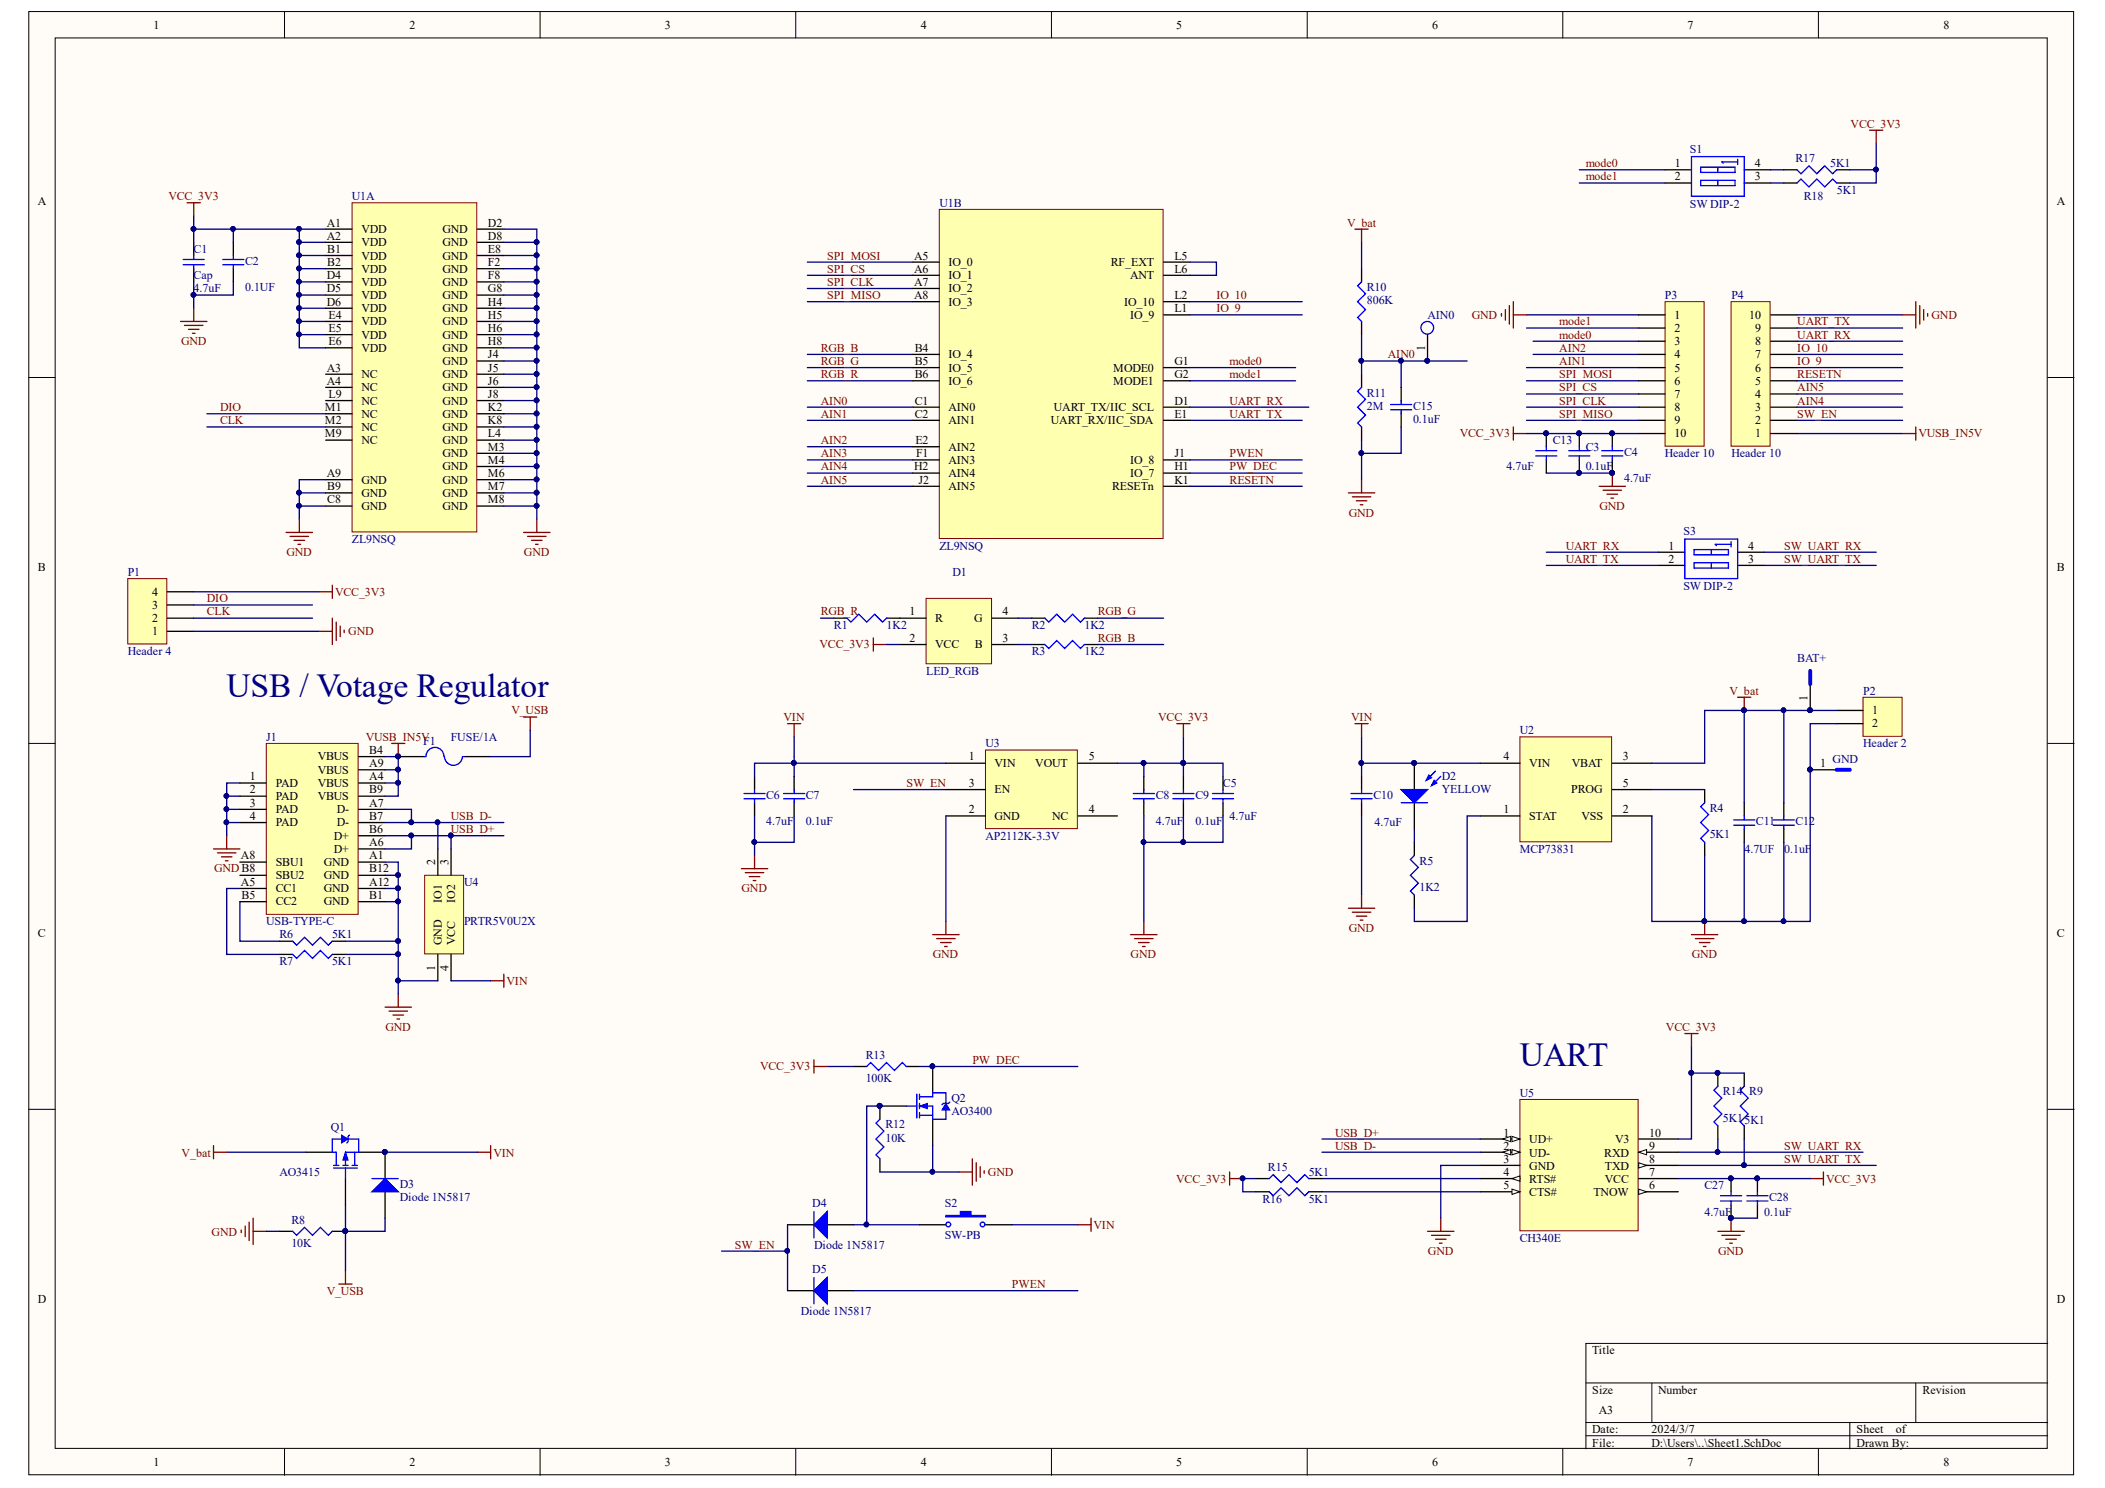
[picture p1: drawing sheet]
<svg xmlns="http://www.w3.org/2000/svg" width="297mm" height="210mm" viewBox="0 0 297 210" stroke-linecap="round" stroke-linejoin="round" font-family="sans-serif">
<defs><g id="words">
<g font-size="4.7" fill="#000080">
<text x="32" y="98.3">USB / Votage Regulator</text>
<text x="214.4" y="150.4">UART</text>
</g>
<g font-size="1.7">
<text x="21.7" y="4.1">1</text>
<text x="57.8" y="4.1">2</text>
<text x="93.8" y="4.1">3</text>
<text x="129.9" y="4.1">4</text>
<text x="166" y="4.1">5</text>
<text x="202.1" y="4.1">6</text>
<text x="238.1" y="4.1">7</text>
<text x="274.3" y="4.1">8</text>
<text x="236.4" y="23.6">1</text>
<text x="247.6" y="23.6">4</text>
<text x="5.3" y="28.9">A</text>
<text x="236.4" y="25.5">2</text>
<text x="247.6" y="25.5">3</text>
<text x="290.2" y="28.9">A</text>
<text x="46.1" y="32">A1</text>
<text x="46.1" y="33.8">A2</text>
<text x="46.2" y="35.7">B1</text>
<text x="51" y="32.9">VDD</text>
<text x="51" y="34.7">VDD</text>
<text x="62.4" y="32.9">GND</text>
<text x="62.4" y="34.7">GND</text>
<text x="68.9" y="32">D2</text>
<text x="68.9" y="33.8">D8</text>
<text x="68.9" y="35.7">E8</text>
<text x="46.1" y="39.4">D4</text>
<text x="46.1" y="41.3">D5</text>
<text x="46.2" y="37.5">B2</text>
<text x="51" y="36.6">VDD</text>
<text x="51" y="38.5">VDD</text>
<text x="51" y="40.3">VDD</text>
<text x="62.4" y="36.6">GND</text>
<text x="62.4" y="38.5">GND</text>
<text x="62.4" y="40.3">GND</text>
<text x="68.9" y="37.5">F2</text>
<text x="68.9" y="39.4">F8</text>
<text x="68.9" y="41.3">G8</text>
<text x="129" y="36.6">A5</text>
<text x="129" y="38.5">A6</text>
<text x="129" y="40.3">A7</text>
<text x="133.8" y="37.5">IO_0</text>
<text x="133.8" y="39.4">IO_1</text>
<text x="133.8" y="41.3">IO_2</text>
<text x="156.8" y="37.5">RF_EXT</text>
<text x="159.5" y="39.4">ANT</text>
<text x="165.7" y="36.6">L5</text>
<text x="165.7" y="38.5">L6</text>
<text x="46.1" y="43.1">D6</text>
<text x="46.4" y="45">E4</text>
<text x="46.4" y="46.8">E5</text>
<text x="51" y="42.2">VDD</text>
<text x="51" y="44">VDD</text>
<text x="51" y="45.9">VDD</text>
<text x="51" y="47.8">VDD</text>
<text x="62.4" y="42.2">GND</text>
<text x="62.4" y="44">GND</text>
<text x="62.4" y="45.9">GND</text>
<text x="62.4" y="47.8">GND</text>
<text x="68.9" y="43.1">H4</text>
<text x="68.9" y="45">H5</text>
<text x="68.9" y="46.8">H6</text>
<text x="129" y="42.2">A8</text>
<text x="133.8" y="43.1">IO_3</text>
<text x="158.6" y="43.1">IO_10</text>
<text x="159.5" y="45">IO_9</text>
<text x="165.7" y="44">L1</text>
<text x="165.7" y="42.2">L2</text>
<text x="236.3" y="45">1</text>
<text x="236.3" y="46.8">2</text>
<text x="246.8" y="45">10</text>
<text x="247.7" y="46.8">9</text>
<text x="46.1" y="52.4">A3</text>
<text x="46.4" y="48.7">E6</text>
<text x="51" y="49.6">VDD</text>
<text x="51" y="53.3">NC</text>
<text x="62.4" y="49.6">GND</text>
<text x="62.4" y="51.5">GND</text>
<text x="62.4" y="53.3">GND</text>
<text x="68.9" y="48.7">H8</text>
<text x="68.9" y="50.6">J4</text>
<text x="68.9" y="52.4">J5</text>
<text x="129.1" y="49.6">B4</text>
<text x="129.1" y="51.5">B5</text>
<text x="129.1" y="53.3">B6</text>
<text x="133.8" y="50.6">IO_4</text>
<text x="133.8" y="52.4">IO_5</text>
<text x="157.1" y="52.4">MODE0</text>
<text x="165.7" y="51.5">G1</text>
<text x="165.7" y="53.3">G2</text>
<text x="201.1" y="49.5" transform="rotate(-90 201.1 49.5)">1</text>
<text x="236.3" y="48.7">3</text>
<text x="236.3" y="50.6">4</text>
<text x="236.3" y="52.4">5</text>
<text x="247.7" y="52.4">6</text>
<text x="247.7" y="50.6">7</text>
<text x="247.7" y="48.7">8</text>
<text x="45.9" y="58">M1</text>
<text x="45.9" y="59.9">M2</text>
<text x="46.1" y="54.3">A4</text>
<text x="46.4" y="56.1">L9</text>
<text x="51" y="55.2">NC</text>
<text x="51" y="57.1">NC</text>
<text x="51" y="58.9">NC</text>
<text x="62.4" y="55.2">GND</text>
<text x="62.4" y="57.1">GND</text>
<text x="62.4" y="58.9">GND</text>
<text x="68.9" y="54.3">J6</text>
<text x="68.9" y="56.1">J8</text>
<text x="68.9" y="58">K2</text>
<text x="68.9" y="59.9">K8</text>
<text x="129.1" y="57.1">C1</text>
<text x="129.1" y="58.9">C2</text>
<text x="133.8" y="54.3">IO_6</text>
<text x="133.8" y="58">AIN0</text>
<text x="133.8" y="59.9">AIN1</text>
<text x="148.3" y="59.9">UART_RX/IIC_SDA</text>
<text x="148.7" y="58">UART_TX/IIC_SCL</text>
<text x="157.1" y="54.3">MODE1</text>
<text x="165.7" y="57.1">D1</text>
<text x="165.7" y="58.9">E1</text>
<text x="236.3" y="54.3">6</text>
<text x="236.3" y="56.1">7</text>
<text x="236.3" y="58">8</text>
<text x="236.3" y="59.9">9</text>
<text x="247.7" y="59.9">2</text>
<text x="247.7" y="58">3</text>
<text x="247.7" y="56.1">4</text>
<text x="247.7" y="54.3">5</text>
<text x="45.9" y="61.7">M9</text>
<text x="51" y="60.8">NC</text>
<text x="51" y="62.6">NC</text>
<text x="62.4" y="60.8">GND</text>
<text x="62.4" y="62.6">GND</text>
<text x="62.4" y="64.5">GND</text>
<text x="68.9" y="61.7">L4</text>
<text x="68.9" y="63.6">M3</text>
<text x="68.9" y="65.4">M4</text>
<text x="129.2" y="62.6">E2</text>
<text x="129.3" y="64.5">F1</text>
<text x="133.8" y="63.6">AIN2</text>
<text x="133.8" y="65.4">AIN3</text>
<text x="159.5" y="65.4">IO_8</text>
<text x="165.7" y="64.5">J1</text>
<text x="236.3" y="61.7">10</text>
<text x="247.7" y="61.7">1</text>
<text x="46.1" y="67.3">A9</text>
<text x="46.2" y="69.2">B9</text>
<text x="46.2" y="71">C8</text>
<text x="51" y="68.2">GND</text>
<text x="51" y="70.1">GND</text>
<text x="51" y="71.9">GND</text>
<text x="62.4" y="66.4">GND</text>
<text x="62.4" y="68.2">GND</text>
<text x="62.4" y="70.1">GND</text>
<text x="62.4" y="71.9">GND</text>
<text x="68.9" y="67.3">M6</text>
<text x="68.9" y="69.2">M7</text>
<text x="68.9" y="71">M8</text>
<text x="129" y="66.4">H2</text>
<text x="129.6" y="68.2">J2</text>
<text x="133.8" y="67.3">AIN4</text>
<text x="133.8" y="69.2">AIN5</text>
<text x="156.9" y="69.2">RESETn</text>
<text x="159.5" y="67.3">IO_7</text>
<text x="165.7" y="66.4">H1</text>
<text x="165.7" y="68.2">K1</text>
<text x="235.4" y="77.5">1</text>
<text x="246.7" y="77.5">4</text>
<text x="5.3" y="80.6">B</text>
<text x="235.4" y="79.4">2</text>
<text x="246.7" y="79.4">3</text>
<text x="290.2" y="80.6">B</text>
<text x="21.5" y="89.6">1</text>
<text x="21.5" y="87.7">2</text>
<text x="21.5" y="85.9">3</text>
<text x="21.5" y="84">4</text>
<text x="128.3" y="86.8">1</text>
<text x="132" y="87.7">R</text>
<text x="137.5" y="87.7">G</text>
<text x="141.4" y="86.8">4</text>
<text x="128.3" y="90.5">2</text>
<text x="132" y="91.5">VCC</text>
<text x="137.6" y="91.5">B</text>
<text x="141.4" y="90.5">3</text>
<text x="255.1" y="98.8" transform="rotate(-90 255.1 98.8)">1</text>
<text x="264.2" y="100.8">1</text>
<text x="44.8" y="107.3">VBUS</text>
<text x="52.1" y="106.3">B4</text>
<text x="136.7" y="107.3">1</text>
<text x="153.6" y="107.3">5</text>
<text x="212.2" y="107.3">4</text>
<text x="229" y="107.3">3</text>
<text x="264.2" y="102.6">2</text>
<text x="35.3" y="110.1">1</text>
<text x="35.3" y="111.9">2</text>
<text x="35.3" y="113.8">3</text>
<text x="38.9" y="111">PAD</text>
<text x="38.9" y="112.8">PAD</text>
<text x="44.8" y="111">VBUS</text>
<text x="44.8" y="109.1">VBUS</text>
<text x="44.8" y="112.8">VBUS</text>
<text x="52.1" y="110.1">A4</text>
<text x="52.1" y="113.8">A7</text>
<text x="52.1" y="108.2">A9</text>
<text x="52.1" y="111.9">B9</text>
<text x="136.7" y="111">3</text>
<text x="140.3" y="108.2">VIN</text>
<text x="140.3" y="111.9">EN</text>
<text x="146.1" y="108.2">VOUT</text>
<text x="215.8" y="108.2">VIN</text>
<text x="221.7" y="111.9">PROG</text>
<text x="221.8" y="108.2">VBAT</text>
<text x="229" y="111">5</text>
<text x="256.8" y="108.2">1</text>
<text x="35.3" y="115.6">4</text>
<text x="38.9" y="114.7">PAD</text>
<text x="38.9" y="116.6">PAD</text>
<text x="47.1" y="118.4">D+</text>
<text x="47.5" y="114.7">D-</text>
<text x="47.5" y="116.6">D-</text>
<text x="52.1" y="119.4">A6</text>
<text x="52.1" y="117.5">B6</text>
<text x="52.1" y="115.6">B7</text>
<text x="136.7" y="114.7">2</text>
<text x="140.3" y="115.6">GND</text>
<text x="148.5" y="115.6">NC</text>
<text x="153.6" y="114.7">4</text>
<text x="212.2" y="114.7">1</text>
<text x="215.8" y="115.6">STAT</text>
<text x="223.2" y="115.6">VSS</text>
<text x="229" y="114.7">2</text>
<text x="34" y="124.9">A5</text>
<text x="34" y="121.2">A8</text>
<text x="38.9" y="125.9">CC1</text>
<text x="38.9" y="122.1">SBU1</text>
<text x="38.9" y="124">SBU2</text>
<text x="45.7" y="122.1">GND</text>
<text x="45.7" y="125.9">GND</text>
<text x="45.7" y="124">GND</text>
<text x="47.1" y="120.3">D+</text>
<text x="52.1" y="121.2">A1</text>
<text x="52.1" y="124.9">A12</text>
<text x="52.1" y="123.1">B12</text>
<text x="61.4" y="122" transform="rotate(-90 61.4 122)">2</text>
<text x="63.3" y="122" transform="rotate(-90 63.3 122)">3</text>
<text x="34.1" y="126.8">B5</text>
<text x="38.9" y="127.7">CC2</text>
<text x="45.7" y="127.7">GND</text>
<text x="52.1" y="126.8">B1</text>
<text x="62.3" y="127.4" transform="rotate(-90 62.3 127.4)">IO1</text>
<text x="64.2" y="127.4" transform="rotate(-90 64.2 127.4)">IO2</text>
<text x="5.3" y="132.2">C</text>
<text x="61.4" y="136.9" transform="rotate(-90 61.4 136.9)">1</text>
<text x="62.3" y="133.3" transform="rotate(-90 62.3 133.3)">GND</text>
<text x="63.3" y="136.9" transform="rotate(-90 63.3 136.9)">4</text>
<text x="64.2" y="133.3" transform="rotate(-90 64.2 133.3)">VCC</text>
<text x="290.2" y="132.2">C</text>
<text x="212.2" y="160.4">1</text>
<text x="215.8" y="161.3">UD+</text>
<text x="227.9" y="161.3">V3</text>
<text x="232.7" y="160.4">10</text>
<text x="212.2" y="162.2">2</text>
<text x="212.2" y="164.1">3</text>
<text x="212.2" y="165.9">4</text>
<text x="212.2" y="167.8">5</text>
<text x="215.8" y="163.1">UD-</text>
<text x="215.8" y="165">GND</text>
<text x="215.8" y="166.9">RTS#</text>
<text x="226.4" y="163.1">RXD</text>
<text x="226.5" y="165">TXD</text>
<text x="226.5" y="166.9">VCC</text>
<text x="232.7" y="164.1">8</text>
<text x="232.7" y="162.2">9</text>
<text x="232.7" y="167.8">6</text>
<text x="232.7" y="165.9">7</text>
<text x="215.8" y="168.7">CTS#</text>
<text x="224.9" y="168.7">TNOW</text>
<text x="5.3" y="183.8">D</text>
<text x="290.2" y="183.8">D</text>
<text x="224.7" y="191">Title</text>
<text x="224.7" y="196.6">Size</text>
<text x="234" y="196.6">Number</text>
<text x="271.3" y="196.6">Revision</text>
<text x="224.7" y="202.2">Date:</text>
<text x="225.6" y="199.4">A3</text>
<text x="233.1" y="202.2">2024/3/7</text>
<text x="262" y="202.2">Sheet</text>
<text x="267.5" y="202.2">of</text>
<text x="21.7" y="206.8">1</text>
<text x="57.8" y="206.8">2</text>
<text x="93.8" y="206.8">3</text>
<text x="129.9" y="206.8">4</text>
<text x="166" y="206.8">5</text>
<text x="202.1" y="206.8">6</text>
<text x="224.7" y="204.1">File:</text>
<text x="233.1" y="204.1">D:\Users\..\Sheet1.SchDoc</text>
<text x="238.1" y="206.8">7</text>
<text x="262" y="204.1">Drawn By:</text>
<text x="274.3" y="206.8">8</text>
</g>
<g font-size="1.7" fill="#800000">
<text x="223.8" y="23.6">mode0</text>
<text x="261.1" y="18">VCC_3V3</text>
<text x="23.8" y="28.2">VCC_3V3</text>
<text x="223.8" y="25.5">mode1</text>
<text x="190.1" y="32">V_bat</text>
<text x="116.7" y="40.3">SPI_CLK</text>
<text x="116.7" y="36.6">SPI_MOSI</text>
<text x="116.7" y="38.5">SPI_CS</text>
<text x="116.7" y="42.2">SPI_MISO</text>
<text x="171.6" y="42.2">IO_10</text>
<text x="171.6" y="44">IO_9</text>
<text x="207.7" y="45">GND</text>
<text x="220" y="47.8">mode0</text>
<text x="220" y="45.9">mode1</text>
<text x="253.6" y="47.8">UART_RX</text>
<text x="253.6" y="45.9">UART_TX</text>
<text x="272.6" y="45">GND</text>
<text x="25.5" y="48.7">GND</text>
<text x="115.8" y="53.3">RGB_R</text>
<text x="115.8" y="51.5">RGB_G</text>
<text x="115.8" y="49.6">RGB_B</text>
<text x="173.5" y="51.5">mode0</text>
<text x="173.5" y="53.3">mode1</text>
<text x="195.8" y="50.6">AIN0</text>
<text x="220" y="49.6">AIN2</text>
<text x="220" y="51.5">AIN1</text>
<text x="220" y="53.3">SPI_MOSI</text>
<text x="253.6" y="53.3">RESETN</text>
<text x="253.6" y="51.5">IO_9</text>
<text x="253.6" y="49.6">IO_10</text>
<text x="31" y="58">DIO</text>
<text x="31" y="59.9">CLK</text>
<text x="115.8" y="57.1">AIN0</text>
<text x="115.8" y="58.9">AIN1</text>
<text x="173.5" y="57.1">UART_RX</text>
<text x="173.5" y="58.9">UART_TX</text>
<text x="220" y="55.2">SPI_CS</text>
<text x="220" y="57.1">SPI_CLK</text>
<text x="220" y="58.9">SPI_MISO</text>
<text x="253.6" y="57.1">AIN4</text>
<text x="253.6" y="55.2">AIN5</text>
<text x="253.6" y="58.9">SW_EN</text>
<text x="115.8" y="62.6">AIN2</text>
<text x="115.8" y="64.5">AIN3</text>
<text x="173.5" y="64.5">PWEN</text>
<text x="206" y="61.7">VCC_3V3</text>
<text x="270.7" y="61.7">VUSB_IN5V</text>
<text x="115.8" y="66.4">AIN4</text>
<text x="115.8" y="68.2">AIN5</text>
<text x="173.5" y="68.2">RESETN</text>
<text x="173.5" y="66.4">PW_DEC</text>
<text x="225.7" y="71.9">GND</text>
<text x="190.3" y="72.9">GND</text>
<text x="221" y="77.5">UART_RX</text>
<text x="251.8" y="77.5">SW_UART_RX</text>
<text x="40.4" y="78.4">GND</text>
<text x="73.9" y="78.4">GND</text>
<text x="221" y="79.4">UART_TX</text>
<text x="251.8" y="79.4">SW_UART_TX</text>
<text x="29.2" y="86.8">CLK</text>
<text x="29.2" y="85">DIO</text>
<text x="47.3" y="84">VCC_3V3</text>
<text x="49.2" y="89.6">GND</text>
<text x="115.8" y="86.8">RGB_R</text>
<text x="154.9" y="86.8">RGB_G</text>
<text x="115.6" y="91.5">VCC_3V3</text>
<text x="154.9" y="90.5">RGB_B</text>
<text x="72.2" y="100.8">V_USB</text>
<text x="110.6" y="101.7">VIN</text>
<text x="163.4" y="101.7">VCC_3V3</text>
<text x="190.7" y="101.7">VIN</text>
<text x="244.1" y="98">V_bat</text>
<text x="51.6" y="104.5">VUSB_IN5V</text>
<text x="127.9" y="111">SW_EN</text>
<text x="63.6" y="115.6">USB_D-</text>
<text x="63.6" y="117.5">USB_D+</text>
<text x="30.2" y="123.1">GND B8</text>
<text x="104.6" y="125.9">GND</text>
<text x="190.3" y="131.4">GND</text>
<text x="131.6" y="135.2">GND</text>
<text x="159.5" y="135.2">GND</text>
<text x="238.7" y="135.2">GND</text>
<text x="71.5" y="138.9">VIN</text>
<text x="54.4" y="145.4">GND</text>
<text x="235.1" y="145.4">VCC_3V3</text>
<text x="107.3" y="151">VCC_3V3</text>
<text x="137.2" y="150">PW_DEC</text>
<text x="188.4" y="160.4">USB_D+</text>
<text x="25.6" y="163.1">V_bat</text>
<text x="69.6" y="163.1">VIN</text>
<text x="139.4" y="165.9">GND</text>
<text x="166" y="166.9">VCC_3V3</text>
<text x="188.4" y="162.2">USB_D-</text>
<text x="251.8" y="164.1">SW_UART_TX</text>
<text x="251.8" y="162.2">SW_UART_RX</text>
<text x="257.7" y="166.9">VCC_3V3</text>
<text x="154.3" y="173.4">VIN</text>
<text x="29.9" y="174.3">GND</text>
<text x="103.7" y="176.2">SW_EN</text>
<text x="201.5" y="177.1">GND</text>
<text x="242.5" y="177.1">GND</text>
<text x="46.1" y="182.7">V_USB</text>
<text x="142.8" y="181.7">PWEN</text>
</g>
<g font-size="1.7" fill="#000080">
<text x="238.5" y="21.6">S1</text>
<text x="253.4" y="22.8">R17</text>
<text x="258.3" y="23.6">5K1</text>
<text x="49.7" y="28.2">U1A</text>
<text x="132.6" y="29.2">U1B</text>
<text x="238.5" y="29.3">SW DIP-2</text>
<text x="254.5" y="28.2">R18</text>
<text x="259.2" y="27.3">5K1</text>
<text x="27.3" y="35.7">C1</text>
<text x="27.3" y="41.3">4.7uF</text>
<text x="27.3" y="39.4">Cap</text>
<text x="34.6" y="41.1">0.1UF</text>
<text x="34.6" y="37.4">C2</text>
<text x="192.9" y="41.1">R10</text>
<text x="192.9" y="42.9">806K</text>
<text x="201.4" y="45">AIN0</text>
<text x="234.9" y="42.2">P3</text>
<text x="244.3" y="42.2">P4</text>
<text x="192.9" y="57.8">2M</text>
<text x="192.9" y="56">R11</text>
<text x="199.4" y="59.7">0.1uF</text>
<text x="199.4" y="57.8">C15</text>
<text x="219.1" y="62.6">C13</text>
<text x="223.8" y="63.6">C3</text>
<text x="229.2" y="64.3">C4</text>
<text x="234.9" y="64.5">Header 10</text>
<text x="244.3" y="64.5">Header 10</text>
<text x="212.6" y="66.4">4.7uF</text>
<text x="223.8" y="66.4">0.1uF</text>
<text x="229.2" y="68.1">4.7uF</text>
<text x="49.7" y="76.6">ZL9NSQ</text>
<text x="132.6" y="77.5">ZL9NSQ</text>
<text x="237.5" y="75.5">S3</text>
<text x="18" y="81.2">P1</text>
<text x="134.4" y="81.2">D1</text>
<text x="237.5" y="83.3">SW DIP-2</text>
<text x="117.7" y="88.7">R1</text>
<text x="125.1" y="88.7">1K2</text>
<text x="145.6" y="88.7">R2</text>
<text x="153" y="88.7">1K2</text>
<text x="18" y="92.4">Header 4</text>
<text x="130.7" y="95.2">LED_RGB</text>
<text x="145.6" y="92.4">R3</text>
<text x="153" y="92.4">1K2</text>
<text x="253.6" y="93.3">BAT+</text>
<text x="262.9" y="98">P2</text>
<text x="37.6" y="104.5">J1</text>
<text x="59.7" y="105.1">F1</text>
<text x="63.6" y="104.5">FUSE/1A</text>
<text x="139.1" y="105.4">U3</text>
<text x="214.4" y="103.6">U2</text>
<text x="258.6" y="107.7">GND</text>
<text x="262.9" y="105.4">Header 2</text>
<text x="108.1" y="112.7">C6</text>
<text x="113.7" y="112.7">C7</text>
<text x="163.1" y="112.7">C8</text>
<text x="168.7" y="112.7">C9</text>
<text x="172.6" y="111">C5</text>
<text x="193.8" y="112.7">C10</text>
<text x="203.5" y="110.1">D2</text>
<text x="203.5" y="111.9">YELLOW</text>
<text x="108.1" y="116.4">4.7uF</text>
<text x="113.7" y="116.4">0.1uF</text>
<text x="139.1" y="118.4">AP2112K-3.3V</text>
<text x="163.1" y="116.4">4.7uF</text>
<text x="168.7" y="116.4">0.1uF</text>
<text x="173.5" y="115.6">4.7uF</text>
<text x="194" y="116.6">4.7uF</text>
<text x="241.3" y="118.3">5K1</text>
<text x="241.3" y="114.5">R4</text>
<text x="247.8" y="116.4">C11</text>
<text x="253.4" y="116.4">C12</text>
<text x="65.5" y="124.9">U4</text>
<text x="200.3" y="125.7">1K2</text>
<text x="200.3" y="122">R5</text>
<text x="214.4" y="120.3">MCP73831</text>
<text x="246.2" y="120.3">4.7UF</text>
<text x="251.8" y="120.3">0.1uF</text>
<text x="37.6" y="130.5">USB-TYPE-C</text>
<text x="65.5" y="130.5">PRTR5V0U2X</text>
<text x="39.4" y="132.4">R6</text>
<text x="39.4" y="136.1">R7</text>
<text x="46.9" y="132.4">5K1</text>
<text x="46.9" y="136.1">5K1</text>
<text x="122.2" y="149.4">R13</text>
<text x="122.2" y="152.7">100K</text>
<text x="134.3" y="155.5">Q2</text>
<text x="214.4" y="154.7">U5</text>
<text x="243.1" y="154.5">R14 R9</text>
<text x="46.7" y="159.6">Q1</text>
<text x="124.9" y="161">10K</text>
<text x="124.9" y="159.2">R12</text>
<text x="134.3" y="157.3">AO3400</text>
<text x="243.1" y="158.2">5K15K1</text>
<text x="39.4" y="165.9">AO3415</text>
<text x="56.4" y="167.5">D3</text>
<text x="178.9" y="165.2">R15</text>
<text x="184.7" y="165.9">5K1</text>
<text x="240.5" y="167.8">C27</text>
<text x="41.1" y="172.6">R8</text>
<text x="56.4" y="169.4">Diode 1N5817</text>
<text x="114.6" y="170.3">D4</text>
<text x="133.3" y="170.3">S2</text>
<text x="178.2" y="169.7">R16</text>
<text x="184.7" y="169.7">5K1</text>
<text x="240.5" y="171.5">4.7uF</text>
<text x="249" y="171.5">0.1uF</text>
<text x="249.6" y="169.4">C28</text>
<text x="41.1" y="175.9">10K</text>
<text x="114.6" y="179.6">D5</text>
<text x="114.9" y="176.2">Diode 1N5817</text>
<text x="133.3" y="174.8">SW-PB</text>
<text x="214.4" y="175.2">CH340E</text>
<text x="113" y="185.5">Diode 1N5817</text>
</g>
</g></defs>
<g fill="#fffcf8" stroke="#000" stroke-width=".14">
<path d="M4.1 1.6h288.5v206.4h-288.5z"/>
<path d="M7.8 5.4h281.1v198.9h-281.1z"/>
</g>
<g fill="none" stroke="#000" stroke-width=".14">
<path d="M40.1 1.6v3.8M76.2 1.6v3.8M112.3 1.6v3.8M148.4 1.6v3.8M184.5 1.6v3.8M220.5 1.6v3.8M256.6 1.6v3.8M4.1 53.3h3.7M289 53.3h3.7M4.1 104.9h3.7M289 104.9h3.7M4.1 156.5h3.7"/>
<path d="M289 156.5h3.7M223.8 195.1h65.2M233.1 195.1v5.6M270.3 195.1v5.6M289 189.5h-65.2v14.9M40.1 204.4v3.7M76.2 204.4v3.7M112.3 204.4v3.7M148.4 204.4v3.7M184.5 204.4v3.7M220.5 204.4v3.7M223.8 200.7h65.2"/>
<path d="M223.8 202.5h65.2M256.6 204.4v3.7M261 200.7v3.7"/>
</g>
<g fill="none" stroke="#800000" stroke-width=".19">
<path d="M26.4 28.6h1.9M27.3 28.6v1.9M40.4 75.1h3.7M40.9 75.7h2.6M41.5 76.2h1.5M42 76.8h.4M42.2 73.2v1.9M73.9 75.1h3.7M74.4 75.7h2.7M75 76.2h1.5M75.6 76.8h.3M75.8 73.2v1.9"/>
<path d="M123.2 90v1.8M123.2 90.9h1.9"/>
</g>
<g fill="none" stroke="#000080" stroke-width=".19">
<path d="M42.2 39.8h3.8M42.2 37.9h3.8M42.2 36h3.8M42.2 34.2h3.8M71.1 39.8h4.7M71.1 37.9h4.7M71.1 36h4.7M71.1 34.2h4.7M113.9 37h14.9M113.9 38.8h14.9M42.2 47.2h3.8M42.2 45.3h3.8"/>
<path d="M42.2 43.5h3.8M42.2 41.6h3.8M71.1 58.4h4.7M71.1 56.5h4.7M71.1 54.6h4.7M71.1 52.8h4.7M71.1 50.9h4.7M71.1 49.1h4.7M71.1 47.2h4.7M71.1 45.3h4.7M71.1 43.5h4.7M71.1 41.6h4.7"/>
<path d="M113.9 40.7h14.9M113.9 42.6h14.9M113.9 50h14.9M113.9 51.9h14.9M113.9 53.7h14.9M113.9 57.4h14.9M113.9 59.3h14.9M42.2 69.5h3.8M42.2 71.4h3.8M71.1 69.5h4.7M71.1 71.4h4.7M71.1 67.7h4.7"/>
<path d="M71.1 65.8h4.7M71.1 63.9h4.7M71.1 62.1h4.7M71.1 60.2h4.7M113.9 68.6h14.9M113.9 66.7h14.9M113.9 64.9h14.9M113.9 63h14.9"/>
</g>
<g fill="#000080" stroke="#000080" stroke-width=".14">
<circle cx="42.2" cy="69.5" r=".33"/>
<circle cx="42.2" cy="71.3" r=".33"/>
<circle cx="75.7" cy="71.3" r=".34"/>
<circle cx="75.7" cy="69.5" r=".34"/>
<circle cx="75.7" cy="67.6" r=".34"/>
<circle cx="75.7" cy="65.8" r=".34"/>
<circle cx="75.7" cy="63.9" r=".34"/>
<circle cx="75.7" cy="62" r=".34"/>
<circle cx="75.7" cy="60.2" r=".34"/>
<circle cx="75.7" cy="58.3" r=".34"/>
<circle cx="75.7" cy="56.5" r=".34"/>
<circle cx="75.7" cy="54.6" r=".34"/>
<circle cx="75.7" cy="52.7" r=".34"/>
<circle cx="75.7" cy="50.9" r=".34"/>
<circle cx="75.7" cy="49" r=".34"/>
<circle cx="75.7" cy="47.2" r=".34"/>
<circle cx="75.7" cy="45.3" r=".34"/>
<circle cx="75.7" cy="43.4" r=".34"/>
<circle cx="75.7" cy="41.6" r=".34"/>
<circle cx="75.7" cy="39.7" r=".34"/>
<circle cx="75.7" cy="37.9" r=".34"/>
<circle cx="75.7" cy="36" r=".34"/>
<circle cx="75.7" cy="34.1" r=".34"/>
<circle cx="42.2" cy="47.2" r=".33"/>
<circle cx="42.2" cy="45.3" r=".33"/>
<circle cx="42.2" cy="43.4" r=".33"/>
<circle cx="42.2" cy="41.6" r=".33"/>
<circle cx="42.2" cy="39.7" r=".33"/>
<circle cx="42.2" cy="37.9" r=".33"/>
<circle cx="42.2" cy="36" r=".33"/>
<circle cx="42.2" cy="34.1" r=".33"/>
</g>
<path d="M145.6 90.9h1.8M145.6 87.2h1.8M153 90.9h1.9M153 87.2h1.9" fill="none" stroke="#000" stroke-width=".19"/>
<path d="M147.4 90.9l.6 .6 1.1-1.1 1.1 1.1 1.2-1.1 1.1 1.1 .5-.6M147.4 87.2l.6 .6 1.1-1.2 1.1 1.2 1.2-1.2 1.1 1.2 .5-.6" fill="none" stroke="#00f" stroke-width=".19"/>
<path d="M130.7 84.4h9.2v9.2h-9.2z" fill="#ffffb0" stroke="#800000" stroke-width=".14"/>
<path d="M27.3 34.2v1.8M27.3 37.9v1.9M32.9 34.2v1.8M32.9 37.9v1.9M117.6 87.2h1.9M125.1 87.2h5.6M127 90.9h3.7M140 87.2h3.7M140 90.9h3.7" fill="none" stroke="#000" stroke-width=".19"/>
<path d="M25.8 37.3h3M25.8 36.6h3M27.3 36v.6M27.3 37.3v.6M31.4 37.3h3M31.4 36.6h3M32.9 36v.6M32.9 37.3v.6M119.5 87.2l.6 .6 1.1-1.2 1.1 1.2 1.1-1.2 1.1 1.2 .6-.6" fill="none" stroke="#00f" stroke-width=".19"/>
<g fill="none" stroke="#000080" stroke-width=".19">
<path d="M27.3 30.5v1.8h14.9M27.3 39.8v3.7M27.3 32.3v1.9M32.9 39.8v1.8h-5.6M32.9 32.3v1.9M29.2 58.4h16.8M29.2 60.2h16.8M115.8 87.2h1.8M125.1 90.9h1.9M143.7 90.9h1.9M143.7 87.2h1.9M154.9 90.9h9.3"/>
<path d="M154.9 87.2h9.3"/>
</g>
<g fill="#000080" stroke="#000080" stroke-width=".14">
<circle cx="42.2" cy="32.3" r=".33"/>
<circle cx="32.9" cy="32.3" r=".33"/>
<circle cx="27.3" cy="32.3" r=".34"/>
<circle cx="27.3" cy="41.6" r=".34"/>
</g>
<path d="M25.5 45.3h3.7M26 45.9h2.6M26.6 46.5h1.5M27.2 47h.3M27.3 43.5v1.8" fill="none" stroke="#800000" stroke-width=".19"/>
<path d="M139.1 105.8h12.9v11.1h-12.9z" fill="#ffffb0" stroke="#800000" stroke-width=".14"/>
<g fill="none" stroke="#000" stroke-width=".19">
<path d="M106.5 109.5v1.9M106.5 113.2v1.9M112.1 109.5v1.9M112.1 113.2v1.9M133.5 107.7h5.6M133.5 115.1h5.6M133.5 111.4h5.6M152.1 107.7h5.6M152.1 115.1h5.6M161.4 109.5v1.9M161.4 113.2v1.9M167 109.5v1.9"/>
<path d="M167 113.2v1.9M172.6 109.5v1.9M172.6 113.2v1.9"/>
</g>
<g fill="none" stroke="#00f" stroke-width=".19">
<path d="M105 112.7h3M105 111.9h3M106.5 111.4v.5M106.5 112.7v.5M110.6 112.7h3M110.6 111.9h3M112.1 111.4v.5M112.1 112.7v.5M159.9 112.7h3M159.9 111.9h3M161.4 111.4v.5M161.4 112.7v.5"/>
<path d="M165.5 112.7h3M165.5 111.9h3M167 111.4v.5M167 112.7v.5M171.1 112.7h3M171.1 111.9h3M172.6 111.4v.5M172.6 112.7v.5"/>
</g>
<path d="M106.5 115.1v5.6M112.1 115.1v3.7h-5.6M112.1 107.7v1.8M133.5 115.1v14.9M157.7 107.7h3.7M161.4 115.1v14.9M161.4 107.7h11.2v1.8M161.4 107.7v1.8M167 115.1v3.7h-5.6M167 103.9v5.6M172.6 115.1v3.7h-5.6" fill="none" stroke="#000080" stroke-width=".19"/>
<g fill="#000080" stroke="#000080" stroke-width=".14">
<circle cx="112" cy="107.6" r=".33"/>
<circle cx="106.4" cy="118.8" r=".34"/>
<circle cx="161.4" cy="107.6" r=".33"/>
<circle cx="167" cy="107.6" r=".34"/>
<circle cx="167" cy="118.8" r=".34"/>
<circle cx="161.4" cy="118.8" r=".33"/>
</g>
<g fill="none" stroke="#800000" stroke-width=".19">
<path d="M111.1 102.1h1.9M112.1 102.1v1.8M166.1 102.1h1.8M167 102.1v1.8M104.6 122.5h3.7M105.2 123.1h2.6M105.7 123.7h1.5M106.3 124.2h.4M106.5 120.7v1.8M131.6 131.8h3.7M132.2 132.4h2.6M132.7 133h1.5"/>
<path d="M133.3 133.5h.4M133.5 130v1.8M159.5 131.8h3.8M160.1 132.4h2.6M160.7 133h1.5M161.2 133.5h.4M161.4 130v1.8"/>
</g>
<path d="M214.5 103.9h12.9v14.8h-12.9z" fill="#ffffb0" stroke="#800000" stroke-width=".14"/>
<path d="M192.1 109.5v1.9M192.1 113.2v1.9M199.6 107.7v3.7M199.6 113.2v3.8M208.9 107.7h5.6M208.9 115.1h5.6M227.5 107.7h5.6M227.5 115.1h5.6M227.5 111.4h5.6" fill="none" stroke="#000" stroke-width=".19"/>
<path d="M191.2 102.1h1.9M192.1 102.1v1.8" fill="none" stroke="#800000" stroke-width=".19"/>
<path d="M190.6 112.7h3M190.6 111.9h3M192.1 111.4v.5M192.1 112.7v.5M197.7 113.2h3.7" fill="none" stroke="#00f" stroke-width=".19"/>
<circle cx="199.5" cy="107.6" r=".34" fill="#000080" stroke="#000080" stroke-width=".14"/>
<path d="M197.7 111.4h3.7l-1.8 1.8z" fill="#00f"/>
<path d="M197.7 111.4h3.7l-1.8 1.8zM202.6 108.8l-1.3 1.3M203.3 109.5l-1.3 1.3" fill="none" stroke="#00f" stroke-width=".19"/>
<path d="M202.4 110.1l.3 .4-.7 .3z" fill="#00f"/>
<path d="M202.4 110.1l.3 .4-.7 .3z" fill="none" stroke="#00f" stroke-width=".19"/>
<path d="M201.6 109.3l.4 .4-.7 .4z" fill="#00f"/>
<path d="M201.6 109.3l.4 .4-.7 .4zM240.5 113.2l-.5 .6 1.1 1.1-1.1 1.1 1.1 1.1-1.1 1.2 .5 .5M244.6 116.4h3M244.6 115.7h3M246.1 115.1v.6M246.1 116.4v.6M199.6 120.7l-.6 .5 1.1 1.2-1.1 1.1 1.1 1.1-1.1 1.1 .6 .6" fill="none" stroke="#00f" stroke-width=".19"/>
<g fill="#000080" stroke="#000080" stroke-width=".14">
<circle cx="199.5" cy="107.6" r=".34"/>
<circle cx="240.5" cy="129.9" r=".33"/>
<circle cx="246.1" cy="129.9" r=".34"/>
</g>
<path d="M199.6 118.8v1.9M240.5 111.4v1.8M240.5 118.8v1.9M246.1 113.2v1.9M246.1 117v1.8M199.6 126.3v1.8" fill="none" stroke="#000" stroke-width=".19"/>
<path d="M199.6 117v1.8M208.9 115.1h-1.9v14.9h-7.4v-1.9M233.1 115.1v14.9h7.4v-9.3M233.1 111.4h7.4M246.1 118.8v11.2h-5.6" fill="none" stroke="#000080" stroke-width=".19"/>
<path d="M190.3 128.1h3.7M190.8 128.7h2.6M191.4 129.2h1.5M191.9 129.8h.4M192.1 126.3v1.8M238.7 131.8h3.7M239.2 132.4h2.6M239.8 133h1.5M240.4 133.5h.3M240.5 130v1.8" fill="none" stroke="#800000" stroke-width=".19"/>
<path d="M262.9 98.4h5.5v5.5h-5.5z" fill="#ffffb0" stroke="#800000" stroke-width=".14"/>
<path d="M251.7 113.2v1.9M251.7 117v1.8M259.2 100.2h3.7M259.2 102.1h3.7M54.3 162.5v3.8M54.3 168.1v3.7" fill="none" stroke="#000" stroke-width=".19"/>
<path d="M250.2 116.4h3M250.2 115.7h3M251.7 115.1v.6M251.7 116.4v.6" fill="none" stroke="#00f" stroke-width=".19"/>
<path d="M192.1 115.1v11.2M246.1 100.2v13M251.7 118.8v11.2h-5.6M251.7 100.2v13M259.2 102.1h-3.8v27.9h-3.7" fill="none" stroke="#000080" stroke-width=".19"/>
<path d="M245.2 98.4h1.9M246.1 98.4v1.8" fill="none" stroke="#800000" stroke-width=".19"/>
<g fill="#000080" stroke="#000080" stroke-width=".14">
<circle cx="246.1" cy="100.2" r=".34"/>
<circle cx="251.7" cy="100.2" r=".33"/>
<circle cx="246.1" cy="129.9" r=".34"/>
<circle cx="251.7" cy="129.9" r=".33"/>
<circle cx="255.4" cy="108.6" r=".34"/>
<circle cx="54.3" cy="162.5" r=".33"/>
</g>
<path d="M52.5 168.1l1.8-1.8 1.9 1.8z" fill="#00f"/>
<g fill="none" stroke="#00f" stroke-width=".19">
<path d="M41.3 173.7l.6 .6 1.1-1.2 1.1 1.2 1.1-1.2 1.1 1.2 .6-.6M47.1 164.8h3.3M47.1 164.4h.7M47.4 162.5v1.9M48.2 160.7h-1.3v1.8M48.4 164.4h.7M48.8 164.8v1.5M49.1 160.7h1.5M49.7 164.4h.7M50.1 162.5v1.9M50.6 162.5h-1.8v1.9M52.5 168.1l1.8-1.8 1.9 1.8z"/>
<path d="M52.5 166.3h3.7"/>
</g>
<g fill="#000080" stroke="#000080" stroke-width=".14">
<circle cx="54.3" cy="162.5" r=".33"/>
<circle cx="48.7" cy="173.7" r=".34"/>
</g>
<path d="M39.4 173.7h1.9M43.2 162.5h3.7M46.9 173.7h1.9M48.8 166.3v3.7M50.6 162.5h3.7" fill="none" stroke="#000" stroke-width=".19"/>
<path d="M30.1 161.6v1.9M30.1 162.5h1.9M34 173.5v.4M34.6 173v1.4M35.2 172.4v2.6M35.7 171.8v3.8M35.7 173.7h1.9M48.8 179.3v1.8M67.4 162.5h1.8M69.2 161.6v1.9M47.8 181.1h1.9" fill="none" stroke="#800000" stroke-width=".19"/>
<path d="M32 162.5h11.2" fill="none" stroke="#000080" stroke-width=".19"/>
<path d="M48.8 162.5l.3 1.2h-.7z" fill="#00f"/>
<path d="M48.8 162.5l.3 1.2h-.7z" fill="none" stroke="#00f" stroke-width=".14"/>
<path d="M46.9 162.5h.5M50.6 160.7v1.8" fill="none" stroke="#00f" stroke-width=".19"/>
<path d="M48.2 160.1l.9 .6-.9 .5z" fill="#00f"/>
<path d="M48.2 160.1l.9 .6-.9 .5z" fill="none" stroke="#00f" stroke-width=".14"/>
<path d="M49.3 160.1l-.2 .2v.7l-.2 .2" fill="none" stroke="#00f" stroke-width=".19"/>
<g fill="#000080" stroke="#000080" stroke-width=".14">
<circle cx="54.3" cy="162.5" r=".33"/>
<circle cx="48.7" cy="173.7" r=".34"/>
<circle cx="112" cy="107.6" r=".33"/>
</g>
<g fill="none" stroke="#000080" stroke-width=".19">
<path d="M167.9 44.4h15.9M167.9 57.4h16.8M167.9 59.3h15.9M167.9 53.7h14.9M167.9 64.9h15.9M167.9 66.7h15.9M167.9 68.6h15.9M112.1 103.9v3.8h21.4M112.1 107.7h-5.6v1.8M37.6 173.7h1.8M48.8 170v9.3M54.3 171.8v1.9h-5.5"/>
<path d="M54.3 162.5h13.1"/>
</g>
<path d="M18 81.6h5.5v9.2h-5.5z" fill="#ffffb0" stroke="#800000" stroke-width=".14"/>
<path d="M192.1 37.9v1.9M192.1 45.3v1.9M192.1 52.8v1.8M197.7 54.6v1.9M197.7 58.4v1.8M192.1 60.2v1.9M23.6 89.1h3.7M23.6 87.2h3.7M23.6 85.3h3.7M23.6 83.5h3.7M129.8 172.8h3.7M139.1 172.8h3.7" fill="none" stroke="#000" stroke-width=".19"/>
<g fill="none" stroke="#000080" stroke-width=".19">
<path d="M192.1 34.2v3.7M192.1 47.2v5.6M197.7 50.9v3.7M215.4 55.6h15.8M215.4 44.4h15.8M215.4 46.3h15.8M215.4 53.7h15.8M215.4 51.9h15.8M216.3 48.1h14.9M216.3 50h14.9M253.6 55.6h14.9M253.6 44.4h14.9"/>
<path d="M253.6 46.3h14.9M253.6 53.7h14.9M253.6 50h14.9M253.6 51.9h14.9M192.1 62.1v5.6M197.7 60.2v3.7h-5.6M27.3 87.2h16.8M27.3 85.3h16.8M27.3 83.5h17.7M27.3 89.1h17.7M192.1 103.9v3.8M208.9 107.7h-16.8v1.8"/>
</g>
<g fill="none" stroke="#800000" stroke-width=".19">
<path d="M191.2 32.3h1.9M192.1 32.3v1.9M190.3 69.5h3.7M190.8 70.1h2.6M191.4 70.6h1.5M191.9 71.2h.4M192.1 67.7v1.8M45 83.5h1.9M45 89.1h1.9M46.9 82.5v1.9M46.9 87.2v3.7M47.4 87.8v2.6"/>
<path d="M48 88.3v1.5M48.6 88.9v.3"/>
</g>
<g fill="#000080" stroke="#000080" stroke-width=".14">
<circle cx="192.1" cy="107.6" r=".33"/>
<circle cx="199.5" cy="107.6" r=".34"/>
<circle cx="192.1" cy="63.9" r=".33"/>
<circle cx="192.1" cy="50.9" r=".33"/>
<circle cx="197.7" cy="50.9" r=".34"/>
</g>
<path d="M192.1 39.8l-.5 .5 1.1 1.1-1.1 1.2 1.1 1.1-1.1 1.1 .5 .5M192.1 54.6l-.5 .6 1.1 1.1-1.1 1.1 1.1 1.2-1.1 1.1 .5 .5M196.2 57.8h3M196.2 57.1h3M197.7 56.5v.6M197.7 57.8v.6" fill="none" stroke="#00f" stroke-width=".19"/>
<path d="M133.5 171.5h2v-.6h1.5v.6h2.1v.2h-5.6z" fill-rule="evenodd" fill="#00f"/>
<g fill="none" stroke="#00f" stroke-width=".19">
<path d="M122.3 150.4l.6-.5 1.1 1.1 1.1-1.1 1.1 1.1 1.1-1.1 .6 .5M133.5 171.5h2v-.6h1.5v.6h2.1v.2h-5.6z"/>
<circle cx="133.8" cy="172.7" r=".34"/>
<circle cx="138.7" cy="172.7" r=".34"/>
</g>
<path d="M120.4 150.4h1.9M127.9 150.4h1.9M111.1 172.8h3.8M116.7 172.8h3.7" fill="none" stroke="#000" stroke-width=".19"/>
<path d="M114.9 172.8l1.8-1.9v3.7z" fill="#00f"/>
<path d="M114.9 172.8l1.8-1.9v3.7zM114.9 170.9v3.7" fill="none" stroke="#00f" stroke-width=".19"/>
<path d="M111.1 182.1h3.8M116.7 182.1h3.7" fill="none" stroke="#000" stroke-width=".19"/>
<path d="M114.9 182.1l1.8-1.9v3.7z" fill="#00f"/>
<path d="M124.2 157.9l-.6 .5 1.1 1.2-1.1 1.1 1.1 1.1-1.1 1.1 .6 .6M127.9 156h1.5M129.4 154.4v3.3M129.8 154.7h1.8M129.8 156h1.8v1.9M129.8 157.3h1.8M129.8 154.4v.7M129.8 155.7v.7M129.8 157v.7M114.9 182.1l1.8-1.9v3.7zM114.9 180.2v3.7" fill="none" stroke="#00f" stroke-width=".19"/>
<path d="M127.9 156h-3.7v1.9M131.6 150.4v3.8M131.6 157.9v3.7M124.2 163.5v1.8" fill="none" stroke="#000" stroke-width=".19"/>
<g fill="#000080" stroke="#000080" stroke-width=".14">
<circle cx="124.1" cy="156" r=".33"/>
<circle cx="111.1" cy="176.4" r=".33"/>
<circle cx="122.3" cy="172.7" r=".33"/>
<circle cx="131.6" cy="165.3" r=".33"/>
<circle cx="131.6" cy="150.4" r=".33"/>
</g>
<path d="M116.7 150.4h3.7M124.2 156h-1.9v16.8h-1.9M129.8 150.4h22.3M101.8 176.5h9.3M111.1 172.8v9.3M122.3 172.8h7.5M131.6 161.6v3.7M142.8 172.8h9.3M120.4 182.1h31.7" fill="none" stroke="#000080" stroke-width=".19"/>
<path d="M114.9 149.5v1.9M114.9 150.4h1.8M135.3 165.3h1.9M137.2 163.5v3.7M137.8 164v2.6M138.3 164.6v1.5M138.9 165.1v.4M152.1 172.8h1.9M154 171.8v1.9" fill="none" stroke="#800000" stroke-width=".19"/>
<path d="M129.8 156l1.1-.3v.7z" fill="#00f"/>
<path d="M129.8 156l1.1-.3v.7z" fill="none" stroke="#00f" stroke-width=".14"/>
<path d="M131.6 154.7v-.5h1.9v1.5M133.5 156.6v1.3h-1.9" fill="none" stroke="#00f" stroke-width=".19"/>
<path d="M133.5 155.7l.5 .9h-1.1z" fill="#00f"/>
<path d="M133.5 155.7l.5 .9h-1.1z" fill="none" stroke="#00f" stroke-width=".14"/>
<path d="M134 155.5l-.2 .2h-.7l-.2 .1" fill="none" stroke="#00f" stroke-width=".19"/>
<g fill="#000080" stroke="#000080" stroke-width=".14">
<circle cx="131.6" cy="150.4" r=".33"/>
<circle cx="124.1" cy="156" r=".33"/>
</g>
<path d="M253.6 48.1h14.9M253.6 61.2h14.9M120.4 111.4h13.1" fill="none" stroke="#000080" stroke-width=".19"/>
<path d="M211.9 44.2v.4M212.4 43.7v1.5M213 43.1v2.6M213.5 42.6v3.7M213.5 44.4h1.9M268.5 44.4h1.8M270.3 42.6v3.7M270.9 43.1v2.6M271.5 43.7v1.5M272 44.2v.4M213.5 60.2v1.9M213.5 61.2h1.9" fill="none" stroke="#800000" stroke-width=".19"/>
<path d="M132.5 29.5h31.6v46.5h-31.6z" fill="#ffffb0" stroke="#800000" stroke-width=".14"/>
<g fill="none" stroke="#000" stroke-width=".19">
<path d="M128.8 37h3.7M128.8 38.8h3.7M164.2 37h3.7M164.2 38.8h3.7M128.8 40.7h3.7M128.8 42.6h3.7M128.8 50h3.7M128.8 51.9h3.7M128.8 53.7h3.7M128.8 57.4h3.7M128.8 59.3h3.7M164.2 42.6h3.7"/>
<path d="M164.2 51.9h3.7M164.2 53.7h3.7M164.2 57.4h3.7M164.2 59.3h3.7M164.2 44.4h3.7M128.8 63h3.7M128.8 64.9h3.7M128.8 66.7h3.7M128.8 68.6h3.7M164.2 64.9h3.7M164.2 66.7h3.7M164.2 68.6h3.7"/>
</g>
<path d="M49.7 28.6h17.6v46.4h-17.6z" fill="#ffffb0" stroke="#800000" stroke-width=".14"/>
<g fill="none" stroke="#000" stroke-width=".19">
<path d="M46 32.3h3.7M46 34.2h3.7M46 36h3.7M46 37.9h3.7M46 39.8h3.7M67.4 32.3h3.7M67.4 34.2h3.7M67.4 36h3.7M67.4 37.9h3.7M67.4 39.8h3.7M46 41.6h3.7M46 43.5h3.7"/>
<path d="M46 45.3h3.7M46 47.2h3.7M46 49.1h3.7M46 52.8h3.7M46 54.6h3.7M46 56.5h3.7M46 58.4h3.7M67.4 41.6h3.7M67.4 43.5h3.7M67.4 45.3h3.7M67.4 47.2h3.7M67.4 49.1h3.7"/>
<path d="M67.4 50.9h3.7M67.4 52.8h3.7M67.4 54.6h3.7M67.4 56.5h3.7M67.4 58.4h3.7M46 67.7h3.7M46 69.5h3.7M46 71.4h3.7M46 60.2h3.7M46 62.1h3.7M67.4 67.7h3.7M67.4 69.5h3.7"/>
<path d="M67.4 71.4h3.7M67.4 60.2h3.7M67.4 62.1h3.7M67.4 63.9h3.7M67.4 65.8h3.7M242.4 151.4v1.8M242.4 158.8v1.9M246.1 151.4v1.8M246.1 158.8v1.9M244.3 166.3v1.8M244.3 170v1.8M248 166.3v1.8"/>
<path d="M248 170v1.8"/>
</g>
<path d="M46 32.3h-3.8v16.8h3.8M71.1 32.3h4.7v40.9M167.9 37h3.7v1.8h-3.7M167.9 51.9h14.9M167.9 42.6h15.9M46 67.7h-3.8v5.5M186.5 166.3h22.4M236.8 162.5h26.1" fill="none" stroke="#000080" stroke-width=".19"/>
<g fill="#000080" stroke="#000080" stroke-width=".14">
<circle cx="42.2" cy="69.5" r=".33"/>
<circle cx="42.2" cy="71.3" r=".33"/>
<circle cx="42.2" cy="32.3" r=".33"/>
<circle cx="42.2" cy="34.1" r=".33"/>
<circle cx="42.2" cy="36" r=".33"/>
<circle cx="42.2" cy="37.9" r=".33"/>
<circle cx="42.2" cy="39.7" r=".33"/>
<circle cx="42.2" cy="41.6" r=".33"/>
<circle cx="42.2" cy="43.4" r=".33"/>
<circle cx="42.2" cy="45.3" r=".33"/>
<circle cx="42.2" cy="47.2" r=".33"/>
<circle cx="75.7" cy="34.1" r=".34"/>
<circle cx="75.7" cy="36" r=".34"/>
<circle cx="75.7" cy="37.9" r=".34"/>
<circle cx="75.7" cy="39.7" r=".34"/>
<circle cx="75.7" cy="41.6" r=".34"/>
<circle cx="75.7" cy="43.4" r=".34"/>
<circle cx="75.7" cy="45.3" r=".34"/>
<circle cx="75.7" cy="47.2" r=".34"/>
<circle cx="75.7" cy="49" r=".34"/>
<circle cx="75.7" cy="50.9" r=".34"/>
<circle cx="75.7" cy="52.7" r=".34"/>
<circle cx="75.7" cy="54.6" r=".34"/>
<circle cx="75.7" cy="56.5" r=".34"/>
<circle cx="75.7" cy="58.3" r=".34"/>
<circle cx="75.7" cy="60.2" r=".34"/>
<circle cx="75.7" cy="62" r=".34"/>
<circle cx="75.7" cy="63.9" r=".34"/>
<circle cx="75.7" cy="65.8" r=".34"/>
<circle cx="75.7" cy="67.6" r=".34"/>
<circle cx="75.7" cy="69.5" r=".34"/>
<circle cx="75.7" cy="71.3" r=".34"/>
<circle cx="244.2" cy="166.2" r=".34"/>
<circle cx="244.2" cy="171.8" r=".34"/>
<circle cx="248" cy="166.2" r=".34"/>
<circle cx="242.4" cy="151.3" r=".33"/>
<circle cx="242.4" cy="162.5" r=".33"/>
</g>
<path d="M201.4 173.7h3.8M202 174.3h2.6M202.6 174.8h1.4M203.1 175.4h.4M203.3 171.8v1.9M255.4 166.3h1.9M257.3 165.3v1.9" fill="none" stroke="#800000" stroke-width=".19"/>
<path d="M242.4 153.2l-.6 .6 1.2 1.1-1.2 1.1 1.2 1.1-1.2 1.2 .6 .5M246.1 153.2l-.5 .6 1.1 1.1-1.1 1.1 1.1 1.1-1.1 1.2 .5 .5M242.8 169.4h3M242.8 168.7h3M244.3 168.1v.6M244.3 169.4v.6M246.5 169.4h3M246.5 168.7h3M248 168.1v.6M248 169.4v.6" fill="none" stroke="#00f" stroke-width=".19"/>
<path d="M214.5 155.1h16.7v18.5h-16.7z" fill="#ffffb0" stroke="#800000" stroke-width=".14"/>
<path d="M208.9 160.7h5.6M231.2 160.7h5.6" fill="none" stroke="#000" stroke-width=".19"/>
<path d="M213.4 160.3l1.1 .4-1.1 .3z" fill="#fffcf8"/>
<path d="M213.4 160.3l1.1 .4-1.1 .3z" fill="none" stroke="#000" stroke-width=".14"/>
<path d="M212.1 160.7l1.1-.4v.7z" fill="#fffcf8"/>
<path d="M212.1 160.7l1.1-.4v.7z" fill="none" stroke="#000" stroke-width=".14"/>
<path d="M208.9 162.5h5.6" fill="none" stroke="#000" stroke-width=".19"/>
<path d="M213.4 162.2l1.1 .3-1.1 .4z" fill="#fffcf8"/>
<path d="M213.4 162.2l1.1 .3-1.1 .4z" fill="none" stroke="#000" stroke-width=".14"/>
<path d="M212.1 162.5l1.1-.3v.7z" fill="#fffcf8"/>
<path d="M212.1 162.5l1.1-.3v.7z" fill="none" stroke="#000" stroke-width=".14"/>
<path d="M208.9 164.4h5.6M231.2 164.4h5.6" fill="none" stroke="#000" stroke-width=".19"/>
<path d="M231.2 164l1.2 .4-1.2 .4z" fill="#fffcf8"/>
<path d="M231.2 164l1.2 .4-1.2 .4z" fill="none" stroke="#000" stroke-width=".14"/>
<path d="M231.2 162.5h5.6" fill="none" stroke="#000" stroke-width=".19"/>
<path d="M231.2 162.5l1.2-.3v.7z" fill="#fffcf8"/>
<path d="M231.2 162.5l1.2-.3v.7z" fill="none" stroke="#000" stroke-width=".14"/>
<path d="M208.9 166.3h5.6" fill="none" stroke="#000" stroke-width=".19"/>
<path d="M213.4 166.3l1.1-.4v.7z" fill="#fffcf8"/>
<path d="M213.4 166.3l1.1-.4v.7z" fill="none" stroke="#000" stroke-width=".14"/>
<path d="M208.9 168.1h5.6" fill="none" stroke="#000" stroke-width=".19"/>
<path d="M213.4 167.7l1.1 .4-1.1 .4z" fill="#fffcf8"/>
<path d="M213.4 167.7l1.1 .4-1.1 .4z" fill="none" stroke="#000" stroke-width=".14"/>
<path d="M231.2 168.1h5.6" fill="none" stroke="#000" stroke-width=".19"/>
<path d="M231.2 167.7l1.2 .4-1.2 .4z" fill="#fffcf8"/>
<path d="M231.2 167.7l1.2 .4-1.2 .4z" fill="none" stroke="#000" stroke-width=".14"/>
<path d="M39.4 132.8h1.9M39.4 134.6h1.9M46.9 132.8h1.9M46.9 134.6h1.9M231.2 166.3h5.6" fill="none" stroke="#000" stroke-width=".19"/>
<g fill="none" stroke="#000080" stroke-width=".19">
<path d="M54.3 108.6h1.9M54.3 110.5h1.9M33.9 127.2v5.6h5.5M33.9 125.3h-1.9v9.3h7.4M48.8 132.8h7.4M48.8 134.6h7.4M54.3 123.5h1.9M54.3 125.3h1.9M54.3 127.2h1.9M238.7 147.7v3.7M246.1 151.4h-7.4v9.3h-1.9M186.5 168.1h22.4"/>
<path d="M186.5 162.5h22.4M186.5 160.7h22.4M208.9 164.4h-5.6v7.4M236.8 164.4h28M236.8 166.3h18.6M242.4 160.7v1.8M244.3 171.8h3.7M246.1 160.7v3.7"/>
</g>
<g fill="#000080" stroke="#000080" stroke-width=".14">
<circle cx="246.1" cy="164.4" r=".34"/>
<circle cx="242.4" cy="162.5" r=".33"/>
<circle cx="244.2" cy="171.8" r=".34"/>
<circle cx="244.2" cy="166.2" r=".34"/>
<circle cx="248" cy="166.2" r=".34"/>
<circle cx="242.4" cy="151.3" r=".33"/>
<circle cx="238.6" cy="151.3" r=".34"/>
<circle cx="56.2" cy="123.4" r=".34"/>
<circle cx="56.2" cy="125.3" r=".34"/>
<circle cx="56.2" cy="127.2" r=".34"/>
<circle cx="56.2" cy="108.6" r=".34"/>
<circle cx="56.2" cy="110.4" r=".34"/>
<circle cx="56.2" cy="132.7" r=".34"/>
<circle cx="56.2" cy="134.6" r=".34"/>
</g>
<path d="M54.3 142.1h3.8M54.9 142.6h2.6M55.5 143.2h1.4M56 143.7h.4M56.2 140.2v1.9M242.4 173.7h3.7M243 174.3h2.6M243.5 174.8h1.5M244.1 175.4h.4M244.3 171.8v1.9" fill="none" stroke="#800000" stroke-width=".19"/>
<path d="M41.3 132.8l.6 .5 1.1-1.1 1.1 1.1 1.1-1.1 1.1 1.1 .6-.5M41.3 134.6l.6 .6 1.1-1.1 1.1 1.1 1.1-1.1 1.1 1.1 .6-.6" fill="none" stroke="#00f" stroke-width=".19"/>
<path d="M37.6 104.9h12.9v24.1h-12.9z" fill="#ffffb0" stroke="#800000" stroke-width=".14"/>
<g fill="none" stroke="#000" stroke-width=".19">
<path d="M33.9 110.5h3.7M33.9 114.2h3.7M33.9 116h3.7M33.9 112.3h3.7M50.6 110.5h3.7M50.6 119.8h3.7M50.6 114.2h3.7M50.6 108.6h3.7M50.6 106.7h3.7M50.6 117.9h3.7M50.6 116h3.7M50.6 112.3h3.7"/>
<path d="M33.9 121.6h3.7M33.9 125.3h3.7M33.9 127.2h3.7M33.9 123.5h3.7M50.6 121.6h3.7M50.6 125.3h3.7M50.6 127.2h3.7M50.6 123.5h3.7"/>
</g>
<path d="M30.1 119.8h3.8M32 117.9v1.9M30.7 120.3h2.6M31.2 120.9h1.5M31.8 121.4h.4" fill="none" stroke="#800000" stroke-width=".19"/>
<path d="M32 112.3h1.9M32 114.2h1.9M32 116h1.9M33.9 110.5h-1.9v7.4M54.3 114.2h3.8v1.8h-3.8M58.1 117.9v1.9h-3.8" fill="none" stroke="#000080" stroke-width=".19"/>
<g fill="#000080" stroke="#000080" stroke-width=".14">
<circle cx="31.9" cy="112.3" r=".33"/>
<circle cx="31.9" cy="114.1" r=".33"/>
<circle cx="31.9" cy="116" r=".33"/>
<circle cx="58" cy="116" r=".34"/>
<circle cx="58" cy="117.9" r=".34"/>
<circle cx="63.6" cy="117.9" r=".33"/>
</g>
<path d="M59.9 123.5h5.5v11.1h-5.5z" fill="#ffffb0" stroke="#800000" stroke-width=".14"/>
<g fill="none" stroke="#000" stroke-width=".19">
<path d="M235 24h3.7M235 25.8h3.7M246.1 24h3.8M246.1 25.8h3.8M251.7 24h1.9M251.7 25.8h1.9M259.2 24h1.8M259.2 25.8h1.8M234 77.9h3.8M234 79.8h3.8M245.2 77.9h3.7M245.2 79.8h3.7"/>
<path d="M56.2 106.7h3.7M61.8 119.8v3.7M63.6 119.8v3.7M65.5 106.7h3.7M61.8 134.6v3.8M63.6 134.6v3.8M177.2 168.1h1.9M177.2 166.3h1.9M184.7 168.1h1.8M184.7 166.3h1.8"/>
</g>
<g fill="none" stroke="#000080" stroke-width=".19">
<path d="M222.9 24h12.1M222.9 25.8h12.1M249.9 24h1.8M249.9 25.8h1.8M261 24h3.8v1.8h-3.8M264.8 20.2v3.8M215.4 57.4h15.8M253.6 57.4h14.9M218.2 77.9h15.8M218.2 79.8h15.8M248.9 77.9h15.9M248.9 79.8h15.9"/>
<path d="M54.3 117.9h16.8M54.3 106.7h1.9v5.6h-1.9M58.1 116h13M61.8 116v3.8M63.6 117.9v1.9M74.8 103v3.7h-5.6M54.3 121.6h1.9v18.6M56.2 138.4h5.6M63.6 138.4h5.6M124.2 165.3h11.1M177.2 166.3h-1.8v1.8h1.8"/>
</g>
<g fill="#000080" stroke="#000080" stroke-width=".14">
<circle cx="61.7" cy="116" r=".33"/>
<circle cx="63.6" cy="117.9" r=".33"/>
<circle cx="56.2" cy="138.3" r=".34"/>
<circle cx="56.2" cy="134.6" r=".34"/>
<circle cx="56.2" cy="132.7" r=".34"/>
<circle cx="56.2" cy="127.2" r=".34"/>
<circle cx="56.2" cy="125.3" r=".34"/>
<circle cx="56.2" cy="123.4" r=".34"/>
<circle cx="56.2" cy="106.7" r=".34"/>
<circle cx="58" cy="116" r=".34"/>
<circle cx="58" cy="117.9" r=".34"/>
<circle cx="175.3" cy="166.2" r=".34"/>
<circle cx="131.6" cy="165.3" r=".33"/>
<circle cx="264.7" cy="23.9" r=".34"/>
<circle cx="56.2" cy="110.4" r=".34"/>
<circle cx="56.2" cy="108.6" r=".34"/>
</g>
<g fill="none" stroke="#800000" stroke-width=".19">
<path d="M263.8 18.4h1.9M264.8 18.4v1.8M268.5 61.2h1.8M270.3 60.2v1.9M55.3 104.9h1.8M56.2 104.9v1.8M73.9 101.1h1.9M74.8 101.1v1.9M69.2 138.4h1.9M71.1 137.4v1.9M237.8 145.8h1.8M238.7 145.8v1.9"/>
<path d="M173.5 165.3v1.9M173.5 166.3h1.9"/>
</g>
<g fill="none" stroke="#00f" stroke-width=".19">
<path d="M238.7 22.1h7.4v5.6h-7.4zM240 23.6h4.8v.7h-4.8zM240 25.4h4.8v.8h-4.8zM242.4 23.6v.7M242.4 25.4v.8M245.2 22.8h-2.2l.2 .2M245.2 22.5v.7M253.6 24l.5 .5 1.2-1.1 1.1 1.1 1.1-1.1 1.1 1.1 .6-.5M253.6 25.8l.5-.5 1.2 1.1 1.1-1.1 1.1 1.1 1.1-1.1 .6 .5M237.8 76h7.4v5.6h-7.4zM239.1 77.5h4.8v.8h-4.8zM239.1 79.4h4.8v.7h-4.8z"/>
<path d="M241.5 77.5v.8M241.5 79.4v.7M244.3 76.8h-2.3l.2 .2M244.3 76.4v.8M59.9 106.7h.2M60.1 106.7a1.27 1.27 0 0 1 1.3-1.3 1.27 1.27 0 0 1 1.2 1.3M62.7 106.7a1.27 1.27 0 0 0 1.3 1.3 1.27 1.27 0 0 0 1.2-1.2M65.3 106.7h.2M179.1 168.1l.6 .6 1.1-1.1 1.1 1.1 1.1-1.1 1.1 1.1 .6-.6M179.1 166.3l.6-.6 1.1 1.1 1.1-1.1 1.1 1.1 1.1-1.1 .6 .6"/>
</g>
<path d="M235 42.6h5.5v20.3h-5.5z" fill="#ffffb0" stroke="#800000" stroke-width=".14"/>
<path d="M231.2 44.4h3.8M231.2 46.3h3.8M231.2 48.1h3.8M231.2 50h3.8M231.2 51.9h3.8M231.2 53.7h3.8M231.2 55.6h3.8M231.2 57.4h3.8M231.2 59.3h3.8M231.2 61.2h3.8" fill="none" stroke="#000" stroke-width=".19"/>
<path d="M244.3 42.6h5.5v20.3h-5.5z" fill="#ffffb0" stroke="#800000" stroke-width=".14"/>
<g fill="none" stroke="#000" stroke-width=".19">
<path d="M201.4 47.2v3.7M249.9 59.3h3.7M249.9 57.4h3.7M249.9 55.6h3.7M249.9 53.7h3.7M249.9 51.9h3.7M249.9 50h3.7M249.9 48.1h3.7M249.9 46.3h3.7M249.9 44.4h3.7M218.2 61.2v1.8M218.2 64.9v1.8"/>
<path d="M222.9 61.2v1.8M222.9 64.9v1.8M227.5 61.2v1.8M227.5 64.9v1.8M249.9 61.2h3.7M255.4 96.5v3.7M255.4 108.6h3.8"/>
</g>
<path d="M192.1 50.9h14.9M215.4 59.3h15.8M253.6 59.3h14.9M215.4 61.2h15.8M218.2 66.7h9.3M259.2 100.2h-18.7v7.5h-7.4" fill="none" stroke="#000080" stroke-width=".19"/>
<g fill="#000080" stroke="#000080" stroke-width=".14">
<circle cx="192.1" cy="50.9" r=".33"/>
<circle cx="197.7" cy="50.9" r=".34"/>
<circle cx="201.4" cy="50.9" r=".33"/>
<circle cx="227.5" cy="61.1" r=".34"/>
<circle cx="227.5" cy="66.7" r=".34"/>
<circle cx="222.8" cy="61.1" r=".33"/>
<circle cx="222.8" cy="66.7" r=".33"/>
<circle cx="218.2" cy="61.1" r=".34"/>
<circle cx="246.1" cy="100.2" r=".34"/>
<circle cx="251.7" cy="100.2" r=".33"/>
<circle cx="255.4" cy="100.2" r=".34"/>
<circle cx="255.4" cy="108.6" r=".34"/>
</g>
<g fill="none" stroke="#00f" stroke-width=".19">
<path d="M202.3 46.3a.89 .89 0 0 0-1.2-.9 .89 .89 0 0 0-.4 1.4 .89 .89 0 0 0 1.5-.2l.1-.3M216.7 64.3h3M216.7 63.6h3M218.2 63v.6M218.2 64.3v.6M221.4 64.3h2.9M221.4 63.6h2.9M222.9 63v.6M222.9 64.3v.6M226 64.3h3M226 63.6h3M227.5 63v.6"/>
<path d="M227.5 64.3v.6"/>
</g>
<path d="M225.6 68.6h3.8M226.2 69.2h2.6M226.8 69.7h1.5M227.3 70.3h.4M227.5 66.7v1.9" fill="none" stroke="#800000" stroke-width=".19"/>
<path d="M255.4 94.6v1.9M259.2 108.6h1.8" fill="none" stroke="#00f" stroke-width=".56"/>
<use href="#words"/>
</svg>
